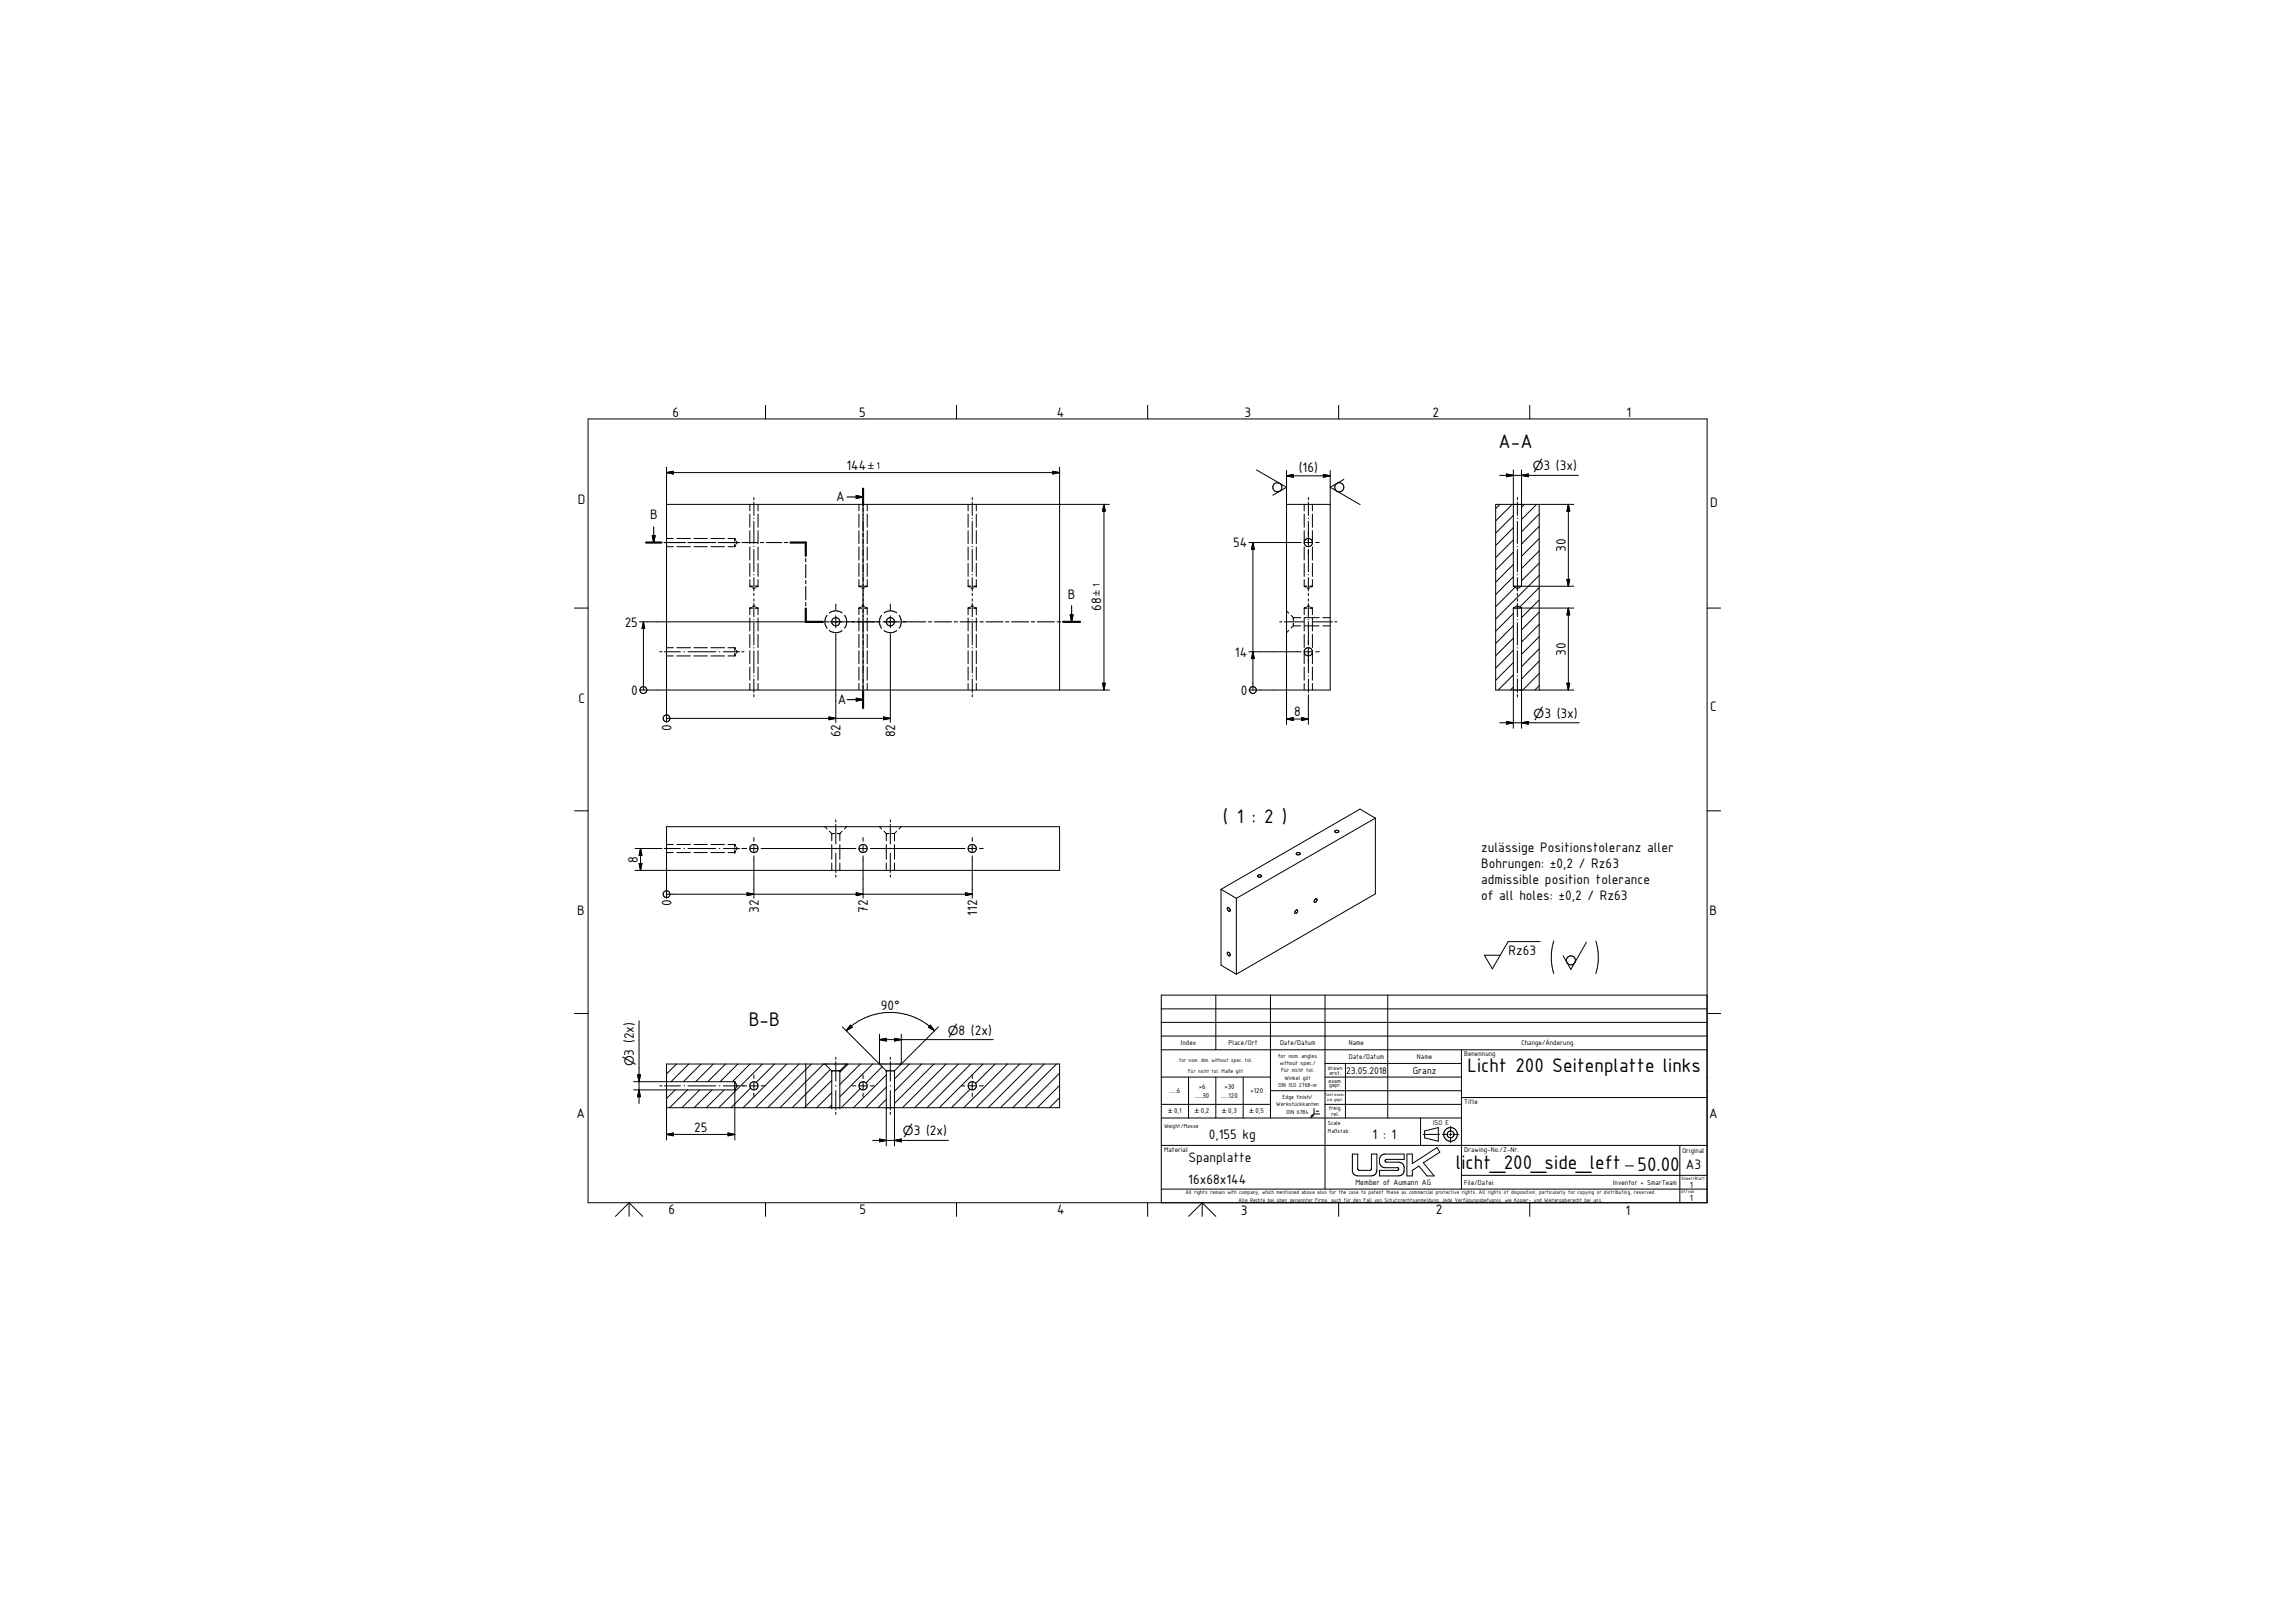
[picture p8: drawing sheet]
<svg xmlns="http://www.w3.org/2000/svg" width="841mm" height="594mm" viewBox="0 0 841 594" stroke-linecap="round" stroke-linejoin="round" font-family="sans-serif">
<defs><g id="words">
<g font-size="7.8">
<text x="549.2" y="163.9">A-A</text>
<text x="448.2" y="301.4">( 1 : 2 )</text>
<text x="274.4" y="375.9">B-B</text>
<text x="537.8" y="392.5">Licht 200 Seitenplatte links</text>
<text x="533.5" y="428.2">licht_200_side_left</text>
<text x="600.1" y="429">50.00</text>
</g>
<g font-size="5.4">
<text x="246.5" y="152.8">6</text>
<text x="314.8" y="152.7">5</text>
<text x="387.3" y="152.6">4</text>
<text x="456" y="152.9">3</text>
<text x="525" y="152.8">2</text>
<text x="596" y="152.8">1</text>
<text x="310.2" y="172.1">144</text>
<text x="475.9" y="173">(16)</text>
<text x="565.7" y="172.2">3 (3x)</text>
<text x="211.7" y="184.5">D</text>
<text x="306.5" y="183.5">A</text>
<text x="626.7" y="185.8">D</text>
<text x="238.2" y="190.2">B</text>
<text x="451.9" y="200.5">54</text>
<text x="573.8" y="202.2" transform="rotate(-90 573.8 202.2)">30</text>
<text x="391.3" y="219.2">B</text>
<text x="403.6" y="223.6" transform="rotate(-90 403.6 223.6)">68</text>
<text x="228.9" y="229.5">25</text>
<text x="452.6" y="240.5">14</text>
<text x="573.8" y="240.2" transform="rotate(-90 573.8 240.2)">30</text>
<text x="212" y="257.5">C</text>
<text x="231.3" y="254.5">0</text>
<text x="307" y="257.9">A</text>
<text x="454.7" y="254.5">0</text>
<text x="474.2" y="262.4">8</text>
<text x="566" y="262.9">3 (3x)</text>
<text x="626.7" y="260.3">C</text>
<text x="246" y="267.6" transform="rotate(-90 246 267.6)">0</text>
<text x="308.1" y="270.1" transform="rotate(-90 308.1 270.1)">62</text>
<text x="328.1" y="270.1" transform="rotate(-90 328.1 270.1)">82</text>
<text x="233.8" y="316" transform="rotate(-90 233.8 316)">8</text>
<text x="542.8" y="312.1">zulässige Positionstoleranz aller</text>
<text x="542.8" y="317.9">Bohrungen: ±0,2 / Rz63</text>
<text x="542.8" y="323.7">admissible position tolerance</text>
<text x="542.8" y="329.5">of all holes: ±0,2 / Rz63</text>
<text x="211.5" y="335.3">B</text>
<text x="246" y="332" transform="rotate(-90 246 332)">0</text>
<text x="278" y="334.4" transform="rotate(-90 278 334.4)">32</text>
<text x="318.1" y="334.4" transform="rotate(-90 318.1 334.4)">72</text>
<text x="358.1" y="335.5" transform="rotate(-90 358.1 335.5)">112</text>
<text x="626.5" y="335.1">B</text>
<text x="552.8" y="349.6">Rz63</text>
<text x="322.8" y="369.8">90°</text>
<text x="351.3" y="378.9">8 (2x)</text>
<text x="232.3" y="386.7" transform="rotate(-90 232.3 386.7)">3 (2x)</text>
<text x="211.2" y="409.7">A</text>
<text x="626.3" y="409.5">A</text>
<text x="254.3" y="414.5">25</text>
<text x="334.8" y="415.8">3 (2x)</text>
<text x="443" y="417.1">0,155 kg</text>
<text x="502.9" y="417.3">1 : 1</text>
<text x="435.6" y="425.7">Spanplatte</text>
<text x="617.8" y="428.2">A3</text>
<text x="435.5" y="433.7">16x68x144</text>
<text x="245" y="444.8">6</text>
<text x="314.9" y="444.7">5</text>
<text x="387.5" y="444.7">4</text>
<text x="454.8" y="444.9">3</text>
<text x="526.1" y="444.8">2</text>
<text x="595.6" y="444.8">1</text>
</g>
<g font-size="4.6">
<text x="561.7" y="172.2">⌀</text>
<text x="562" y="262.9">⌀</text>
<text x="347.4" y="378.9">⌀</text>
<text x="232.3" y="390.6" transform="rotate(-90 232.3 390.6)">⌀</text>
<text x="330.9" y="415.8">⌀</text>
</g>
<g font-size="3.9">
<text x="321.2" y="171.7">1</text>
<text x="403.1" y="215.1" transform="rotate(-90 403.1 215.1)">1</text>
<text x="493.3" y="393.3">23.05.2018</text>
<text x="517.7" y="393.3">Granz</text>
</g>
<g font-size="3.6">
<text x="619.3" y="435.1">1</text>
<text x="619.3" y="440.1">1</text>
</g>
<g font-size="3.3">
<text x="318.2" y="171.7">±</text>
<text x="403.1" y="218.1" transform="rotate(-90 403.1 218.1)">±</text>
</g>
<text font-size="3.1" x="496.7" y="434">Member of Aumann AG</text>
<g font-size="2.8">
<text x="432.8" y="382.9">Index</text>
<text x="450.2" y="382.9">Place/Ort</text>
<text x="469.1" y="382.9">Date/Datum</text>
<text x="494.3" y="382.9">Name</text>
<text x="557.5" y="382.9">Change/Änderung</text>
<text x="494.3" y="387.9">Date/Datum</text>
<text x="519.3" y="387.9">Name</text>
<text x="536.6" y="386.8">Benennung</text>
<text x="428.6" y="400.4">.....6</text>
<text x="439.3" y="398.8">&gt;6</text>
<text x="448.7" y="398.8">&gt;30</text>
<text x="458.2" y="400.4">&gt;120</text>
<text x="430.3" y="407.7">0,1</text>
<text x="438" y="402">.....30</text>
<text x="440.1" y="407.7">0,2</text>
<text x="447.5" y="402">.....120</text>
<text x="450.1" y="407.7">0,3</text>
<text x="460.1" y="407.7">0,5</text>
<text x="536.6" y="404.3">Title</text>
<text x="525.2" y="412">ISO E</text>
<text x="426.6" y="421.8">Material</text>
<text x="536.6" y="421.8">Drawing-No./Z-Nr.</text>
<text x="616.6" y="422.4">Original</text>
<text x="536.6" y="433.9">File/Datei:</text>
<text x="591.2" y="433.9">Inventor + SmarTeam</text>
</g>
<g font-size="2.4">
<text x="428.1" y="407.7">±</text>
<text x="437.9" y="407.7">±</text>
<text x="447.9" y="407.7">±</text>
<text x="457.9" y="407.7">±</text>
</g>
<g font-size="2.3">
<text x="468.4" y="387.4">for nom. angles</text>
<text x="469" y="390.1">without spec./</text>
<text x="469.5" y="392.8">Für nicht tol.</text>
<text x="470.7" y="395.4">Winkel gilt</text>
<text x="486.6" y="391.7">drawn</text>
<text x="487.2" y="393.8">erst.</text>
<text x="468.5" y="398.1">DIN ISO 2768-m</text>
<text x="486.9" y="396.5">exam.</text>
<text x="487.1" y="398.3">gepr.</text>
<text x="467.7" y="405.2">Werkstückkanten</text>
<text x="470" y="402.6">Edge finish/</text>
<text x="471.5" y="407.9">DIN 6784</text>
<text x="486.9" y="406.5">freig.</text>
<text x="426.6" y="413.1">Weight/Masse</text>
<text x="486.6" y="412.2">Scale</text>
<text x="487.8" y="408.8">rel.</text>
<text x="486.6" y="414.9">Maßstab</text>
</g>
<g font-size="2.2">
<text x="432.1" y="389.1">for nom. dim. without spec. tol.</text>
<text x="435.5" y="392.9">Für nicht tol. Maße gilt</text>
<text x="434.4" y="437.5">All rights remain with company, which mentioned above also for the case to patent these as commercial protective rights. All rights of disposition, particularly for copying or distributing, reserved.</text>
<text x="453.9" y="440.1">Alle Rechte bei oben genannter Firma, auch für den Fall von Schutzrechtsanmeldung. Jede Verfügungsbefugnis, wie Kopier- und Weitergaberecht bei uns.</text>
</g>
<g font-size="1.8">
<text x="485.9" y="401.4">lastexam.</text>
<text x="486.2" y="403.4">zul.gepr.</text>
<text x="616.1" y="437.1">of/von</text>
<text x="616.1" y="432.1">Sheet/Blatt</text>
</g>
</g></defs>
<g fill="none" stroke="#000" stroke-width=".37">
<path d="M215.5 153.4h410.1v287.1h-410.1zM280.5 148.4v5M350.5 148.4v5M420.6 148.4v5M490.6 148.4v5M560.6 148.4v5M244.3 173.1l2.5-.5v1zM244.3 171.1v93.5M244.3 173.1h144M385.8 172.6l2.5 .5-2.5 .5zM388.3 171.1v81.6M460.4 172.1l11.1 6.4-5.1 2.9"/>
<path d="M471.5 174.3l2.5-.5v1zM471.5 172.3v93.1M471.5 174.3h16M485 173.8l2.5 .5-2.5 .5zM487.5 172.3v80.4h-29.8M492.5 175.6l-5 2.9 10.9 6.3M549.6 174.1h28.8M552.1 173.6l2.5 .5-2.5 .5zM554.6 172.1v42.6M557.6 174.1l2.5-.5v1zM557.6 172.1v42.6l-1.5 .9-1.5-.9M241.8 198.7h.8"/>
<path d="M243.4 198.7h5.9M244.3 197.2h2.5M244.3 184.7h162.2M248 197.2h5M250.6 198.7h.3M252.1 198.7h10.2M254.3 197.2h4.9M260.5 197.2h5M263.6 198.7h.2M265.1 198.7h5.9M266.8 197.2h2.5M269.3 197.2v1"/>
<path d="M269.3 199.2v1M269.3 197.2l.3 .5M269.6 199.7l-.3 .5M269.9 198.2l.3 .5-.3 .5M271.8 198.7h.9M274.8 184.7v2.4M274.8 188.3v4.8M274.8 194.3v4.8M276.3 182.2v.8M276.3 183.9v4.9M276.3 189.8v.1M276.3 191v8.1"/>
<path d="M277.8 184.7v2.4M277.8 188.3v4.8M277.8 194.3v4.8M314.8 184.7v2.4M314.8 188.3v4.8M314.8 194.3v4.8M316.3 182.2v.8M316.3 183.9v4.9M316.3 189.8v.1M316.3 191v8.1M317.8 184.7v2.4M317.8 188.3v4.8"/>
<path d="M317.8 194.3v4.8M354.8 184.7v2.4M354.8 188.3v4.8M354.8 194.3v4.8M356.3 182.2v.8M356.3 183.9v4.9M356.3 189.8v.1M356.3 191v8.1M357.8 184.7v2.4M357.8 188.3v4.8M357.8 194.3v4.8M404.6 184.7l.4 2.5h-1z"/>
<path d="M404.6 184.7v68M457.7 198.7h19.1M459.1 198.7l.5 2.5h-1zM459.1 198.7v54M471.5 184.7h16M477.9 184.7v2.4M477.9 188.3v4.8M477.9 194.3v4.8M478.1 198.7h2.7M479.5 182.2v.8M479.5 183.9v4.9M479.5 189.8v.1"/>
<path d="M479.5 191v9.2M480.9 184.7v2.4M480.9 188.3v4.8M480.9 194.3v4.8M482.1 198.7h1.3M549.7 184.7l-1.6 1.6M554.1 184.7l-6 6.1M554.6 197.8l-6.5 6.5M554.6 193.3l-6.5 6.5M554.6 188.8l-6.5 6.5M556.1 182.2v.8M556.1 183.9v4.9"/>
<path d="M556.1 189.8v.1M556.1 191v8.1M558.6 184.7l-1 1.1M563.1 184.7l-5.5 5.6M564.1 184.7v68M564.1 197.3l-6.5 6.4M564.1 192.7l-6.5 6.6M564.1 188.3l-6.5 6.5M574.7 184.7l.5 2.5h-1zM574.7 184.7v30M576.8 184.7h-28.7v68h28.7M244.3 200.2h2.5"/>
<path d="M248 200.2h5M254.3 200.2h4.9M260.5 200.2h5M266.8 200.2h2.5M274.8 214.7h1M274.8 214.7l.4 .4M274.8 200.3v4.8M274.8 206.3v4.8M274.8 212.3v2.4M275.8 215.3l.5 .3 .5-.3M276.3 200.1v.1M276.3 201.2v8.2"/>
<path d="M276.3 210.4v.2M276.3 211.6v4.8M276.3 217.3v.8M276.3 219.3v.9M276.8 214.7h1M277.8 214.7l-.5 .4M277.8 200.3v4.8M277.8 206.3v4.8M277.8 212.3v2.4M314.8 214.7h1M314.8 214.7l.5 .4M314.8 200.3v4.8"/>
<path d="M314.8 206.3v4.8M314.8 212.3v2.4M315.8 215.3l.5 .3 .5-.3M316.3 200.1v.1M316.3 201.2v8.2M316.3 210.4v.2M316.3 211.6v4.8M316.3 217.3v.8M316.3 219.3v.9M316.8 214.7h1M317.8 214.7l-.5 .4M317.8 200.3v4.8"/>
<path d="M317.8 206.3v4.8M317.8 212.3v2.4M354.8 214.7h1M354.8 214.7l.5 .4M354.8 200.3v4.8M354.8 206.3v4.8M354.8 212.3v2.4M355.8 215.3l.5 .3 .5-.3M356.3 200.1v.1M356.3 201.2v8.2M356.3 210.4v.2M356.3 211.6v4.8"/>
<path d="M356.3 217.3v.8M356.3 219.3v.9M356.8 214.7h1M357.8 214.7h.1M357.8 214.7l-.5 .4M357.8 200.3v4.8M357.8 206.3v4.8M357.8 212.3v2.4M477.9 214.7h1.1M477.9 214.7l.5 .4M477.9 200.3v4.8M477.9 206.3v4.8"/>
<path d="M477.9 212.3v2.4M479 215.3l.5 .3 .5-.3M479.5 201.2v8.2M479.5 210.4v.2M479.5 211.6v4.8M479.5 217.3v.8M479.5 219.3v.9M480 214.7h.9M480.9 214.7l-.5 .4M480.9 200.3v4.8M480.9 206.3v4.8M480.9 212.3v2.4"/>
<path d="M554.6 214.7h22.2M554.6 211.2l-6.5 6.6M554.6 206.8l-6.5 6.5M554.6 202.3l-6.5 6.4M555.2 215.1l-7.1 7.1M556.1 200.1v.1M556.1 201.2v8.2M556.1 210.4v.2M556.1 211.6v4.8M556.1 217.3v.8M556.1 219.3v.9M564.1 219.7l-6.5 6.5"/>
<path d="M564.1 215.2l-7.2 7.1M564.1 210.7l-16 16M564.1 206.2l-6.5 6.5M564.1 201.8l-6.5 6.4M574.2 212.2h1l-.5 2.5zM210.5 222.7h5M234.3 227.8h41.9M235.8 227.8l.5 2.4h-1zM235.8 227.8v24.9M241.8 238.7h.8M243.4 238.7h5.9M244.3 237.2h2.5"/>
<path d="M248 237.2h5M250.6 238.7h.3M252.1 238.7h10.2M254.3 237.2h4.9M260.5 237.2h5M263.6 238.7h.2M265.1 238.7h5.9M266.8 237.2h2.5M269.3 237.2v1M269.3 239.2v1M269.3 237.2l.3 .5M269.6 239.7l-.3 .5"/>
<path d="M269.9 238.2l.3 .5-.3 .5M271.8 238.7h.9M274.8 222.7v2.4M274.8 226.3v4.8M274.8 232.3v4.9M274.8 238.3v4.8M274.8 222.7h1M275.2 222.4l-.4 .3M275.8 222.1l.5-.3 .5 .3M276.3 221v4.9M276.3 226.9v.1M276.3 228.1v8.1"/>
<path d="M276.3 237.2v.2M276.3 238.4v8.1M276.4 227.8h25.5M276.8 222.7h1M277.3 222.4l.5 .3M277.8 222.7v2.4M277.8 226.3v4.8M277.8 232.3v4.9M277.8 238.3v4.8M303 225.4a4 4 0 0 0 0 4.6M303 230v.1M303.9 231a4.1 4.1 0 0 0 4.7 0"/>
<path d="M303.9 224.5a3.9 3.9 0 0 1 4.7 0M304.1 227.8h4.3M306.3 221.2v2.2M306.3 225.6v4.3M306.3 232.1v32.5M309.5 225.4a4 4 0 0 1 0 4.7M310.6 227.8h5.6M314.8 222.7v2.4M314.8 226.3v4.8M314.8 232.3v4.9M314.8 238.3v4.8M314.8 222.7h1"/>
<path d="M315.3 222.4l-.5 .3M315.8 222.1l.5-.3 .5 .3M316.3 221v4.9M316.3 226.9v.1M316.3 228.1v8.1M316.3 237.2v.2M316.3 238.4v8.1M316.4 227.8h5.6M316.8 222.7h1M317.3 222.4l.5 .3M317.8 222.7v2.4M317.8 226.3v4.8"/>
<path d="M317.8 232.3v4.9M317.8 238.3v4.8M323 230l.1 .1M323.1 225.4a3.8 3.8 0 0 0-.1 4.6M323.9 224.5a3.9 3.9 0 0 1 4.7 0M323.9 231a4.1 4.1 0 0 0 4.7 0M324.1 227.8h4.3M326.3 221.2v2.2M326.3 225.6v4.3M326.3 232.1v32.5M329.5 225.4a4 4 0 0 1 0 4.7M330.6 227.8h2.2"/>
<path d="M354.8 222.7v2.4M354.8 226.3v4.8M354.8 232.3v4.9M354.8 238.3v4.8M354.8 222.7h1M355.3 222.4l-.5 .3M355.8 222.1l.5-.3 .5 .3M356.3 221v4.9M356.3 226.9v.1M356.3 228.1v8.1M356.3 237.2v.2M356.3 238.4v8.1"/>
<path d="M356.8 222.7h1M357.3 222.4l.5 .3M357.8 222.7h.1M357.8 222.7v2.4M357.8 226.3v4.8M357.8 232.3v4.9M357.8 238.3v4.8M457.7 238.7h19.1M459.1 238.7l.5 2.5h-1zM469 227.8h.8M470.6 227.8h7.1M471.5 223.7l.8 .9"/>
<path d="M472.3 230.9l-.8 .8M473.1 225.4l.9 .8M474 226.2v1M474 228.2v1M474 229.2l-.9 .8M474 229.2h2.7M474 226.2h2.7M477.9 222.7h1.1M477.9 222.7v2.4M477.9 226.3v4.8M477.9 232.3v4.9M477.9 238.3v4.8"/>
<path d="M478 229.2h5.4M478 226.2h5.4M478.1 238.7h2.7M478.4 222.4l-.5 .3M479 222.1l.5-.3 .5 .3M479.3 227.8h.3M479.5 221v4.9M479.5 226.9v.1M479.5 228.1v8.1M479.5 237.2v9.3M480 222.7h.9M480.4 222.4l.5 .3"/>
<path d="M480.9 222.7v2.4M480.9 226.3v4.8M480.9 232.3v4.9M480.9 238.3v4.8M481.2 227.8h7.1M482.1 238.7h1.3M484.8 229.2h2.7M484.8 226.2h2.7M489.1 227.8h.8M554.6 222.7h22.2M554.6 222.7l1.5-.9 1.5 .9v44.1M554.6 222.7v44.1"/>
<path d="M554.6 238.2l-6.5 6.5M554.6 233.7l-6.5 6.5M554.6 229.2l-6.5 6.5M554.6 224.7l-6.5 6.5M556.1 221v4.9M556.1 226.9v.1M556.1 228.1v8.1M556.1 237.2v.2M556.1 238.4v8.1M564.1 237.7l-6.5 6.5M564.1 233.2l-6.5 6.5M564.1 228.7l-6.5 6.5"/>
<path d="M564.1 224.2l-6.5 6.5M574.7 222.7l.5 2.5h-1zM574.7 222.7v30M625.6 222.7h5M234.3 252.7h172.2M244.3 240.2h2.5M248 240.2h5M254.3 240.2h4.9M260.5 240.2h5M266.8 240.2h2.5M274.8 244.3v4.8M274.8 250.3v2.4"/>
<path d="M276.3 247.5v.2M276.3 248.7v4.9M276.3 254.4v.8M277.8 244.3v4.8M277.8 250.3v2.4M314.8 244.3v4.8M314.8 250.3v2.4M316.3 247.5v.2M316.3 248.7v4.9M316.3 254.4v.8M317.8 244.3v4.8M317.8 250.3v2.4"/>
<path d="M354.8 244.3v4.8M354.8 250.3v2.4M356.3 247.5v.2M356.3 248.7v4.9M356.3 254.4v.8M357.8 244.3v4.8M357.8 250.3v2.4M404 250.2h1l-.4 2.5zM477.9 244.3v4.8M477.9 250.3v2.4M479.5 247.5v.2M479.5 248.7v4.9"/>
<path d="M479.5 254.4v11M480.9 244.3v4.8M480.9 250.3v2.4M554.6 251.7l-1.1 1M554.6 247.2l-5.6 5.5M554.6 242.7l-6.5 6.5M556.1 247.5v.2M556.1 248.7v4.9M556.1 254.4v.8M564.1 251.1l-1.6 1.6M564.1 246.7l-6.1 6M564.1 242.2l-6.5 6.5"/>
<path d="M574.2 250.2h1l-.5 2.5zM244.3 263.1h82M303.8 262.6l2.5 .5-2.5 .5zM323.8 262.6l2.5 .5-2.5 .5zM471.5 263.4l2.5-.5v1zM471.5 263.4h8M477 262.9l2.5 .5-2.5 .5zM549.6 264.7h29.1M552.1 264.3l2.5 .4-2.5 .5zM557.6 264.7l2.5-.4v.9zM210.5 297h5M504 299.6l-5.6-3.3-51 29.4"/>
<path d="M504 299.6l-50.9 29.4M504 299.6v27.8l-50.9 29.4M625.6 297h5M232.7 318.8h155.6v-16h-144v26.2M232.7 310.8h9.9M234.2 316.3h1l-.5 2.5zM234.7 310.8l.5 2.5h-1zM234.7 310.8v8M243.4 310.8h5.9M244.3 312.3h2.5M244.3 309.3h2.5M248 312.3h5"/>
<path d="M248 309.3h5M250.6 310.8h.3M252.1 310.8h10.2M254.3 312.3h4.9M254.3 309.3h4.9M260.5 312.3h5M260.5 309.3h5M263.6 310.8h.2M265.1 310.8h5.9M266.8 312.3h2.5M266.8 309.3h2.5M269.3 312.3h.1"/>
<path d="M269.3 309.3h.1M269.3 309.3v1M269.3 311.3v1M269.3 309.3l.3 .5M269.6 311.8l-.3 .5M269.9 310.3l.3 .5-.3 .5M271.8 310.8h1.8M275 310.8h2.6M276.3 306.8v1.3M276.3 309.4v2.7M276.3 313.5v15.5M278.9 310.8h27.3"/>
<path d="M302.3 302.8l.8 .8M304 304.4l.8 .9M304.8 305.3h.1M304.8 305.3v2.6M304.8 309.3v5.4M304.8 316.1v2.7M304.8 305.3h1M306.3 300.3v.8M306.3 301.9v7.2M306.3 310.7v.2M306.3 312.5v7.1M306.4 310.8h7.2"/>
<path d="M306.7 305.3h1.1M307.8 305.3h.1M307.8 305.3v2.6M307.8 309.3v5.4M307.8 316.1v2.7M308.6 304.4l-.8 .9M310.3 302.8l-.9 .8M315 310.8h2.6M316.3 306.8v1.3M316.3 309.4v2.7M316.3 313.5v15.5M318.9 310.8h7.3"/>
<path d="M322.3 302.8l.8 .8M323.9 304.4l.9 .9M324.8 305.3h.1M324.8 305.3v2.6M324.8 309.3v5.4M324.8 316.1v2.7M324.8 305.3h1M326.3 300.3v.8M326.3 301.9v7.2M326.3 310.7v.2M326.3 312.5v7.1M326.4 310.8h27.2"/>
<path d="M326.8 305.3h1M327.8 305.3v2.6M327.8 309.3v5.4M327.8 316.1v2.7M328.6 304.4l-.8 .9M330.3 302.8l-.9 .8M355 310.8h2.6M356.3 306.8v1.3M356.3 309.4v2.7M356.3 313.5v15.5M359 310.8h1.3M475.1 312.5a.77 .77 0 0 1 .8-.2 .77 .77 0 0 1 .5 .6 .75 .75 0 0 1-.8 .3 .75 .75 0 0 1-.5-.7z"/>
<path d="M489.2 304.3a.86 .86 0 0 1 1.4 .3 .83 .83 0 0 1-.8 .4 .83 .83 0 0 1-.6-.7zM244.3 327.5h112M273.8 327l2.5 .5-2.5 .5zM306.3 320.4v.9M313.8 327l2.5 .5-2.5 .5zM326.3 320.4v.9M353.8 327l2.5 .5-2.5 .5zM447.4 325.7v27.8l5.7 3.3M447.4 325.7l5.7 3.3M449.9 332.5l.1-.1a.86 .86 0 0 1 .5 1.4h-.1a.95 .95 0 0 1-.5-1.3zM453.1 329v27.8M460.9 320.7a.88 .88 0 0 1 1.5 .2 .74 .74 0 0 1-.8 .5 .74 .74 0 0 1-.7-.7z"/>
<path d="M474.8 333.4l.2-.1a.53 .53 0 0 1 .6 .4 .53 .53 0 0 1-.3 .6l-.3 .3-.5-.1zM481.8 329.5l.4-.3a.71 .71 0 0 1 .4 .8 .71 .71 0 0 1-.7 .5 .56 .56 0 0 1-.4-.5 .56 .56 0 0 1 .3-.5zM449.9 348.8h.1a.72 .72 0 0 1 .7 .5 .72 .72 0 0 1-.3 .8 .95 .95 0 0 1-.5-1.3zM564.4 344.9h-11.7l-5.8 10-2.9-5h5.7M569.4 344.6a20.1 20.1 0 0 0 0 12M581.4 345.1l-5.7 10-2.9-5M584.8 344.6a20.1 20.1 0 0 1 0 12M210.5 371.2h5M234.2 373.9v30.3M308.7 376.1l16.1 16.1M310.1 377.5a22.8 22.8 0 0 1 32.3 0M311.6 375.5l.7 .7-2.2 1.3z"/>
<path d="M322.3 378.8v10.9M330.3 378.8v10.9M340.9 375.5l1.5 2-2.1-1.3zM343.9 376.1l-16.1 16.1M425.5 369.5h200.1M425.5 374.5h200.1M425.6 379.5h200M445.5 364.5v20M465.6 364.5v45M485.6 364.5v71M508.5 364.5v45M625.6 371.2h5"/>
<path d="M625.6 364.5h-200v76M232.2 396.2h37.1M233.7 393.7h1l-.5 2.5zM234.2 399.2l.5 2.5h-1zM241.8 397.7h.8M243.4 397.7h5.9M247.4 399.2l-3.1 3.1M247.9 389.7l-3.6 3.6M250.6 397.7h.3M251.9 399.2l-6.5 6.5M252.1 397.7h10.2M252.4 389.7l-6.5 6.5"/>
<path d="M256.4 399.2l-6.5 6.5M256.9 389.7l-6.5 6.5M260.9 399.2l-6.5 6.5M261.4 389.7l-6.5 6.5M263.6 397.7h.2M265.1 397.7h5.9M265.4 399.2l-6.5 6.5M265.9 389.7l-6.5 6.5M269.3 396.2v21.3M269.3 396.2l.9 1.5-.9 1.5h-37.1M270.4 389.7l-6.5 6.5M271.8 397.7h1.8"/>
<path d="M274.9 389.7l-6.5 6.5M275 397.7h2.6M275 398.5l-7.1 7.2M276.3 393.7v1.3M276.3 396.4v2.6M278.9 397.7h1.4M279.4 389.7l-16 16M283.8 389.7l-6.7 6.7M288.3 389.7l-16 16M292.9 389.7l-16 16M295.3 389.7v16M297.4 389.7l-16.1 16"/>
<path d="M301.8 389.7l-16 16M302.3 389.7l2.5 2.5M304.3 391.7l-14 14M304.8 392.2v13.5M304.8 392.2h3M304.8 395.7l-10 10M306.3 387.2v.8M306.3 388.9v7.1M306.3 397.6v.2M306.3 399.4v7.1M307.8 392.2v13.5M310.3 389.7l-2.5 2.5"/>
<path d="M310.8 389.7l-3 3M312.3 397.7h1.3M315 397.7h2.6M315.2 398.8l-6.9 6.9M315.3 389.7l-7.5 7.5M316.3 393.7v1.3M316.3 396.4v2.6M318.9 397.7h1.4M319.8 389.7l-12 12M322.3 380.8l2.5-.5v1zM322.3 380.8h41.7M323.3 390.7l-6 6"/>
<path d="M324.8 392.2v27.5M324.8 392.2h3M324.8 398.2l-7.5 7.5M324.8 393.7l-12 12M326.3 387.2v.8M326.3 388.9v7.1M326.3 397.6v.2M326.3 399.4v7.1M327.8 380.3l2.5 .5-2.5 .5zM327.8 392.2v27.5M333.3 389.7l-5.5 5.5M337.7 389.7l-9.9 10"/>
<path d="M342.2 389.7l-14.4 14.4M346.7 389.7l-16 16M351.2 389.7l-16 16M352.3 397.7h1.3M355 397.7h2.6M355.5 398.9l-6.8 6.8M355.7 389.7l-16 16M356.3 393.7v1.3M356.3 396.4v2.6M359 397.7h1.3M360.2 389.7l-16 16M364.7 389.7l-7.2 7.2"/>
<path d="M369.2 389.7l-16 16M373.7 389.7l-16 16M378.2 389.7l-16 16M382.7 389.7l-16 16M387.2 389.7l-16 16M388.3 397.5l-8.2 8.2M388.3 393.1l-12.7 12.6M425.6 394.5h40M425.6 384.5h200M435.6 394.5v15M445.5 394.5v15M455.6 394.5v15"/>
<path d="M465.6 399.5h70M485.6 394.5h50M485.6 389.5h50M493 389.5v20M535.6 384.5v51M244.3 415.5l2.5-.5v1zM244.3 405.7h144v-16h-144v27.8M244.3 415.5h25M266.8 415l2.5 .5-2.5 .5zM276.3 400.4v1.3M304.8 404.7l-1 1M304.8 400.2l-5.5 5.5"/>
<path d="M306.3 407.4v.8M316.3 400.4v1.3M319.8 417.7h27.7M322.3 417.2l2.5 .5-2.5 .5zM324.8 402.7l-3.1 3M326.3 407.4v.8M327.8 417.7l2.5-.5v1zM356.3 400.4v1.3M388.3 402l-3.7 3.7M425.6 404.5h40M425.6 419.5h200M425.6 409.5h110"/>
<path d="M480.9 408.3l.3 .4-.9 .5zM481.5 408h2.1M481.5 406v2M481.5 408l-.5 .5M482.3 407h1M485.6 404.5h50M520.6 409.5v10M521.5 415.5h6.1M522.1 414.2l5-1.2v5l-5-1.2zM528.6 415.5h2M531.1 415.5h1M531.6 412.5v2"/>
<path d="M531.6 415v1M531.6 416.5v2M532.6 415.5h2M535.6 402h90M615.6 419.5v21M425.6 435.5h200M495.6 422.7h1.9v5.3l.5 .7 4.2-.1 .4-.6v-5.3h2v6a2 2 0 0 1-2 2h-5.1a2.02 2.02 0 0 1-1.9-2M506.3 423.1l.9-.4h7.4v1.9h-6.5l-.5 .5 .3 .6h4.7a2.36 2.36 0 0 1 1.9 3.3 2.09 2.09 0 0 1-1.9 1.7h-7.1v-2h6.7l.4-.4-.4-.6h-4.6a2.58 2.58 0 0 1-1.6-4.3zM515.6 422.7h2v3.5l9-5.9 1 1.7-6 3.9 4 4.8h-2.7l-2.9-3.6-2.4 1.6v2h-2zM535.6 430.5h90M595.6 427h3M230.5 440.5l5 5"/>
<path d="M230.5 440.5l-5 5M230.5 440.5v5M280.5 440.5v5M350.5 440.5v5M420.6 440.5v5M440.5 440.5l5 5M440.5 440.5l-4.9 5M440.5 440.5v5M490.6 440.5v5M560.6 440.5v5"/>
<circle cx="468.1" cy="178.5" r="1.68"/>
<circle cx="490.8" cy="178.5" r="1.66"/>
<circle cx="479.4" cy="198.7" r="1.51"/>
<circle cx="306.3" cy="227.7" r="1.51"/>
<circle cx="326.3" cy="227.7" r="1.49"/>
<circle cx="479.5" cy="238.7" r="1.51"/>
<circle cx="235.8" cy="252.7" r="1.28"/>
<circle cx="459.1" cy="252.7" r="1.26"/>
<circle cx="244.3" cy="263.1" r="1.25"/>
<circle cx="276.3" cy="310.8" r="1.51"/>
<circle cx="316.3" cy="310.8" r="1.51"/>
<circle cx="356.3" cy="310.8" r="1.49"/>
<circle cx="244.3" cy="327.5" r="1.26"/>
<circle cx="575.7" cy="351.7" r="1.65"/>
<circle cx="276.3" cy="397.7" r="1.5"/>
<circle cx="316.3" cy="397.7" r="1.51"/>
<circle cx="356.3" cy="397.7" r="1.51"/>
<circle cx="531.6" cy="415.5" r="2.5"/>
<circle cx="531.6" cy="415.5" r="1.25"/>
</g>
<g fill="#000">
<circle cx="304.8" cy="392.2" r=".16"/>
<circle cx="307.8" cy="392.2" r=".16"/>
<circle cx="310.3" cy="389.7" r=".16"/>
<circle cx="324.8" cy="392.2" r=".16"/>
<circle cx="625.6" cy="399.5" r=".18"/>
<circle cx="625.6" cy="394.5" r=".18"/>
<circle cx="304.8" cy="405.7" r=".16"/>
<circle cx="307.8" cy="405.7" r=".16"/>
<circle cx="324.8" cy="405.7" r=".16"/>
<circle cx="535.6" cy="404.5" r=".16"/>
</g>
<g fill="none" stroke="#000" stroke-width=".41">
<path d="M316.3 179v6.1M236.8 198.7h5.5M239 196.2h1.1l-.5 2.5zM239.6 193v5.7M243.4 198.7h1.2M245.6 198.7h5.6M252.2 198.7h1.2M254.4 198.7h5.6M261 198.7h1.2M263.2 198.7h5.7M269.8 198.7h1.2M272 198.7h5.7"/>
<path d="M278.6 198.7h1.2M280.8 198.7h5.7M287.4 198.7h1.3M289.7 198.7h5.6v4.9M310.4 182h5.9M313.8 181.5l2.5 .5-2.5 .5zM316.3 186.1v1.2M316.3 188.3v6M316.3 195.4v1.1M316.3 197.6v6M295.3 204.6v1.2M295.3 206.8v4.8"/>
<path d="M295.3 212.6v1.2M295.3 214.8v4.9M316.3 204.6v1.2M316.3 206.8v6.1M316.3 213.9v1.2M316.3 216.1v6.1M295.3 220.7v1.2M295.3 222.9v4.9h6.2M302.5 227.8h1.2M304.7 227.8h6.2M312 227.8h1.1M314.1 227.8h6.3"/>
<path d="M316.3 223.2v1.2M316.3 225.4v6.1M316.3 232.5v1.2M316.3 234.7v6.1M321.4 227.8h1.2M323.6 227.8h6.2M330.8 227.8h1.2M333 227.8h6.2M340.2 227.8h1.2M342.4 227.8h6.3M349.7 227.8h1.2M351.8 227.8h6.3"/>
<path d="M359.1 227.8h1.2M361.3 227.8h6.3M368.5 227.8h1.2M370.7 227.8h6.3M378 227.8h1.2M380.2 227.8h6.2M387.4 227.8h1.2M389.6 227.8h6.2M392.2 225.2h1l-.5 2.6zM392.7 221.8v6M310.4 256.2h5.9M313.8 255.7l2.5 .5-2.5 .6z"/>
<path d="M316.3 241.8v1.2M316.3 243.9v6.1M316.3 251v1.2M316.3 253.2v6.1M495.6 422.7v6"/>
</g>
<path d="M316.3 179v6.1M236.8 198.7h5.5M289.7 198.7h5.6v4.9M295.3 222.9v4.9h6.2M389.6 227.8h6.2M316.3 253.2v6.1" fill="none" stroke="#000" stroke-width=".78"/>
<g fill="#000">
<path d="M244.3 173.1l2.5-.5v1zM385.8 172.6l2.5 .5-2.5 .5zM471.5 174.3l2.5-.5v1zM485 173.8l2.5 .5-2.5 .5zM552.1 173.6l2.5 .5-2.5 .5zM557.6 174.1l2.5-.5v1zM239 196.2h1.1l-.5 2.5zM313.8 181.5l2.5 .5-2.5 .5zM404.6 184.7l.4 2.5h-1zM574.7 184.7l.5 2.5h-1zM459.1 198.7l.5 2.5h-1zM574.2 212.2h1l-.5 2.5z"/>
<path d="M235.8 227.8l.5 2.4h-1zM392.2 225.2h1l-.5 2.6zM574.7 222.7l.5 2.5h-1zM313.8 255.7l2.5 .5-2.5 .6zM404 250.2h1l-.4 2.5zM459.1 238.7l.5 2.5h-1zM574.2 250.2h1l-.5 2.5zM303.8 262.6l2.5 .5-2.5 .5zM323.8 262.6l2.5 .5-2.5 .5zM471.5 263.4l2.5-.5v1zM477 262.9l2.5 .5-2.5 .5zM552.1 264.3l2.5 .4-2.5 .5z"/>
<path d="M557.6 264.7l2.5-.4v.9zM234.2 316.3h1l-.5 2.5zM234.7 310.8l.5 2.5h-1zM273.8 327l2.5 .5-2.5 .5zM313.8 327l2.5 .5-2.5 .5zM353.8 327l2.5 .5-2.5 .5zM311.6 375.5l.7 .7-2.2 1.3zM340.9 375.5l1.5 2-2.1-1.3zM233.7 393.7h1l-.5 2.5zM322.3 380.8l2.5-.5v1zM327.8 380.3l2.5 .5-2.5 .5zM234.2 399.2l.5 2.5h-1z"/>
<path d="M244.3 415.5l2.5-.5v1zM266.8 415l2.5 .5-2.5 .5zM322.3 417.2l2.5 .5-2.5 .5zM327.8 417.7l2.5-.5v1z"/>
</g>
<use href="#words"/>
</svg>
